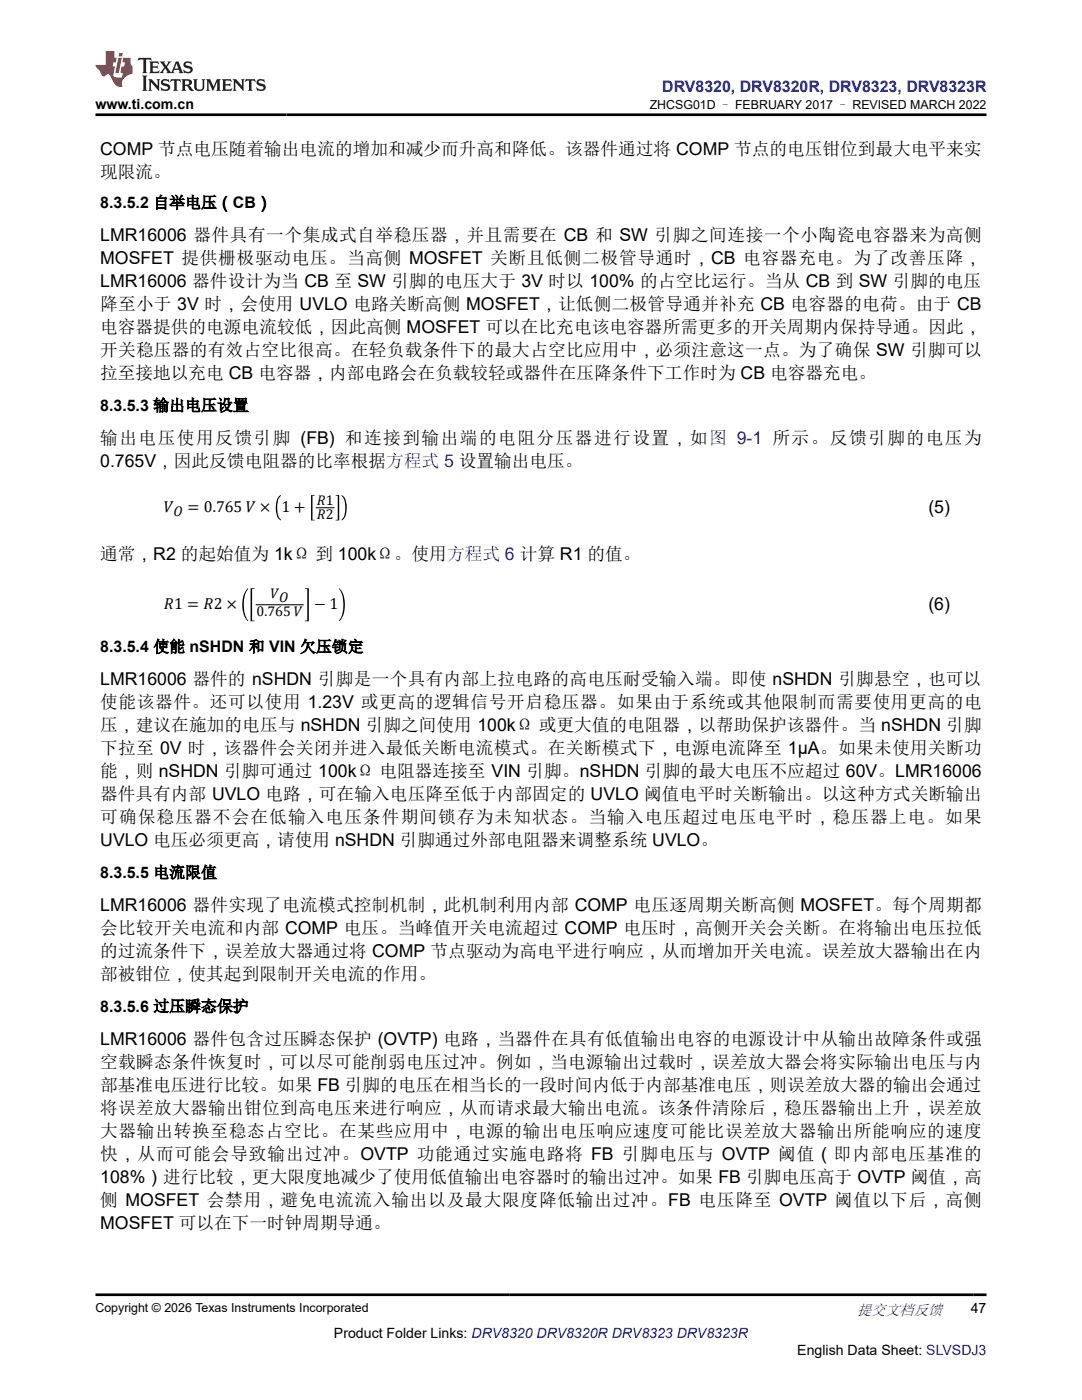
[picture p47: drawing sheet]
<svg xmlns="http://www.w3.org/2000/svg" width="216mm" height="279mm" viewBox="0 0 216 279" stroke-linecap="round" stroke-linejoin="round" font-family="sans-serif">
<defs><g id="words">
<g font-size="3.5">
<text x="20" y="30.9">COMP 节点电压随着输出电流的增加和减少而升高和降低。该器件通过将 COMP 节点的电压钳位到最大电平来实</text>
<text x="20" y="35.5">现限流。</text>
<text x="20" y="52.7">MOSFET 提供栅极驱动电压。当高侧 MOSFET 关断且低侧二极管导通时，CB 电容器充电。为了改善压降，</text>
<text x="20" y="48.1">LMR16006 器件具有一个集成式自举稳压器，并且需要在 CB 和 SW 引脚之间连接一个小陶瓷电容器来为高侧</text>
<text x="20" y="57.3">LMR16006 器件设计为当 CB 至 SW 引脚的电压大于 3V 时以 100% 的占空比运行。当从 CB 到 SW 引脚的电压</text>
<text x="20" y="61.8">降至小于 3V 时，会使用 UVLO 电路关断高侧 MOSFET，让低侧二极管导通并补充 CB 电容器的电荷。由于 CB</text>
<text x="20" y="71">开关稳压器的有效占空比很高。在轻负载条件下的最大占空比应用中，必须注意这一点。为了确保 SW 引脚可以</text>
<text x="20" y="66.4">电容器提供的电源电流较低，因此高侧 MOSFET 可以在比充电该电容器所需更多的开关周期内保持导通。因此，</text>
<text x="20" y="75.6">拉至接地以充电 CB 电容器，内部电路会在负载较轻或器件在压降条件下工作时为 CB 电容器充电。</text>
<text x="20" y="88.6">输出电压使用反馈引脚 (FB) 和连接到输出端的电阻分压器进行设置，如图 9-1 所示。反馈引脚的电压为</text>
<text x="20" y="93.1">0.765V，因此反馈电阻器的比率根据方程式 5 设置输出电压。</text>
<text x="185.2" y="102.3">(5)</text>
<text x="20" y="111.7">通常，R2 的起始值为 1kΩ 到 100kΩ。使用方程式 6 计算 R1 的值。</text>
<text x="185.2" y="121.7">(6)</text>
<text x="20" y="136.7">LMR16006 器件的 nSHDN 引脚是一个具有内部上拉电路的高电压耐受输入端。即使 nSHDN 引脚悬空，也可以</text>
<text x="20" y="141.3">使能该器件。还可以使用 1.23V 或更高的逻辑信号开启稳压器。如果由于系统或其他限制而需要使用更高的电</text>
<text x="20" y="145.9">压，建议在施加的电压与 nSHDN 引脚之间使用 100kΩ 或更大值的电阻器，以帮助保护该器件。当 nSHDN 引脚</text>
<text x="20" y="155.1">能，则 nSHDN 引脚可通过 100kΩ 电阻器连接至 VIN 引脚。nSHDN 引脚的最大电压不应超过 60V。LMR16006</text>
<text x="20" y="150.5">下拉至 0V 时，该器件会关闭并进入最低关断电流模式。在关断模式下，电源电流降至 1µA。如果未使用关断功</text>
<text x="20" y="159.7">器件具有内部 UVLO 电路，可在输入电压降至低于内部固定的 UVLO 阈值电平时关断输出。以这种方式关断输出</text>
<text x="20" y="164.2">可确保稳压器不会在低输入电压条件期间锁存为未知状态。当输入电压超过电压电平时，稳压器上电。如果</text>
<text x="20" y="168.8">UVLO 电压必须更高，请使用 nSHDN 引脚通过外部电阻器来调整系统 UVLO。</text>
<text x="20" y="181.8">LMR16006 器件实现了电流模式控制机制，此机制利用内部 COMP 电压逐周期关断高侧 MOSFET。每个周期都</text>
<text x="20" y="191">的过流条件下，误差放大器通过将 COMP 节点驱动为高电平进行响应，从而增加开关电流。误差放大器输出在内</text>
<text x="20" y="186.4">会比较开关电流和内部 COMP 电压。当峰值开关电流超过 COMP 电压时，高侧开关会关断。在将输出电压拉低</text>
<text x="20" y="195.5">部被钳位，使其起到限制开关电流的作用。</text>
<text x="20" y="208.5">LMR16006 器件包含过压瞬态保护 (OVTP) 电路，当器件在具有低值输出电容的电源设计中从输出故障条件或强</text>
<text x="20" y="213.1">空载瞬态条件恢复时，可以尽可能削弱电压过冲。例如，当电源输出过载时，误差放大器会将实际输出电压与内</text>
<text x="20" y="217.7">部基准电压进行比较。如果 FB 引脚的电压在相当长的一段时间内低于内部基准电压，则误差放大器的输出会通过</text>
<text x="20" y="222.3">将误差放大器输出钳位到高电压来进行响应，从而请求最大输出电流。该条件清除后，稳压器输出上升，误差放</text>
<text x="20" y="226.8">大器输出转换至稳态占空比。在某些应用中，电源的输出电压响应速度可能比误差放大器输出所能响应的速度</text>
<text x="20" y="231.4">快，从而可能会导致输出过冲。OVTP 功能通过实施电路将 FB 引脚电压与 OVTP 阈值（即内部电压基准的</text>
<text x="20" y="236">108%）进行比较，更大限度地减少了使用低值输出电容器时的输出过冲。如果 FB 引脚电压高于 OVTP 阈值，高</text>
<text x="20" y="245.2">MOSFET 可以在下一时钟周期导通。</text>
<text x="20" y="240.6">侧 MOSFET 会禁用，避免电流流入输出以及最大限度降低输出过冲。FB 电压降至 OVTP 阈值以下后，高侧</text>
</g>
<text font-size="3.2" fill="#00f" x="132.1" y="18.3">DRV8320, DRV8320R, DRV8323, DRV8323R</text>
<g font-size="3.2">
<text x="20" y="41.5">8.3.5.2 自举电压（CB）</text>
<text x="20" y="82">8.3.5.3 输出电压设置</text>
<text x="32.7" y="102.2">V</text>
<text x="32.7" y="121.6">R1 = R2 ×</text>
<text x="62.7" y="121.6">− 1</text>
<text x="20" y="130.1">8.3.5.4 使能 nSHDN 和 VIN 欠压锁定</text>
<text x="20" y="175.2">8.3.5.5 电流限值</text>
<text x="20" y="201.9">8.3.5.6 过压瞬态保护</text>
</g>
<text font-size="3" fill="#00f" x="171" y="262.4">提交文档反馈</text>
<g font-size="2.8">
<text x="19" y="21.7">www.ti.com.cn</text>
<text x="63.2" y="100.7">R1</text>
<text x="34.7" y="103">O = 0.765 V × 1 +</text>
<text x="63.2" y="103.5">R2</text>
<text x="54" y="119.3">V</text>
<text x="51.2" y="123">0.765 V</text>
<text x="55.7" y="120.1">O</text>
<text x="193.7" y="262.1">47</text>
<text x="66.6" y="266.9">Product Folder Links: DRV8320 DRV8320R DRV8323 DRV8323R</text>
<text x="159.1" y="270.3">English Data Sheet: SLVSDJ3</text>
</g>
<g font-size="2.5">
<text x="129.7" y="21.8">ZHCSG01D – FEBRUARY 2017 – REVISED MARCH 2022</text>
<text x="19" y="261.8">Copyright © 2026 Texas Instruments Incorporated</text>
</g>
</g></defs>
<path d="M55.7 99l.3-.2 .1 .2a3.9 3.9 0 0 0-.6 4l.6 .7-.1 .2a2.96 2.96 0 0 1-.9-3.1l.2-1.1zM68.2 98.8a2.96 2.96 0 0 1 1 3.1l-.5 1.5-.5 .5-.1-.2a3.9 3.9 0 0 0 .6-4l-.6-.7zM62.1 98.8h.7v.1h-.4v4.8h.4v.2h-.7zM67 98.8h.7v5.1h-.7v-.2h.4v-4.8h-.4zM49.5 117.4v.1a6.1 6.1 0 0 0 0 6.4v.1a5.4 5.4 0 0 1 0-6.6zM50 117.4h.8v.1h-.5v6.3h.5v.2h-.8zM60.8 117.4h.8v6.6h-.8v-.2h.5v-6.3h-.5zM67.7 117.4a5.4 5.4 0 0 1 0 6.6l-.1-.1a6.1 6.1 0 0 0 0-6.4z" fill="#000"/>
<path d="M63 101.3h3.7M51 120.7h9.6" fill="none" stroke="#000" stroke-width=".21"/>
<path d="M27.7 11.6l-.2 .5 .5-.2h.6v.1v2.2l-.2 .4h1l-.2-.4v-2.2v-.1h.5l.5 .2-.1-.5zM29.8 12.3l.2 .4v1.5l-.2 .4h1.9l.1-.6a1.08 1.08 0 0 1-1.3 .2v-.7h.6l.4 .2v-.7l-.4 .2h-.6v-.5l.2-.2a1 1 0 0 1 1 .3l-.1-.5zM31.8 12.3l1 1.1-1 1.2h.9l-.2-.2 .4-.8 .5 .8-.2 .2h1.6l-.2-.2 .1-.5h1l.1 .5-.1 .2h.9l-.2-.3-.8-2h-.5l-1 2.2-.8-1.1 .9-1.1h-.8l.2 .2-.5 .6-.3-.6 .1-.2zM35.2 12.7l.4 1h-.8zM36.8 12.4a.65 .65 0 0 0-.2 .7 .65 .65 0 0 0 .6 .5l.7 .1 .1 .3a.79 .79 0 0 1-.7 .4 .79 .79 0 0 1-.7-.5l.1 .7 .2-.1a.93 .93 0 0 0 1.1 .1 .93 .93 0 0 0 .4-1 1.46 1.46 0 0 0-1.2-.6l-.1-.3a1.09 1.09 0 0 1 1.2 .2l-.2-.6-.1 .1-.6-.2zM28.4 15.1l.2 .4v2.2l-.2 .4h1l-.2-.4v-2.2l.2-.4zM29.6 15.8l.2 .4v1.5l-.2 .4h.8l-.3-.4v-1.3l1.7 1.8v-2l.2-.4h-.8l.2 .2 .1 1.1-1.2-1.3zM32.3 15.9a.65 .65 0 0 0-.2 .8 .65 .65 0 0 0 .7 .4l.6 .2 .1 .2a.79 .79 0 0 1-.7 .4 .79 .79 0 0 1-.7-.5l.1 .7 .2-.1a.93 .93 0 0 0 1.1 .1 .93 .93 0 0 0 .4-.9 1.46 1.46 0 0 0-1.2-.6l-.1-.4a1.09 1.09 0 0 1 1.2 .2l-.2-.6-.1 .1-.6-.1zM34.1 15.8l-.1 .6a.63 .63 0 0 1 .7-.3l.1 1.6-.3 .4h1l-.2-.4v-1.6a.66 .66 0 0 1 .8 .3l-.1-.6zM36.2 15.8l.2 .4v1.5l-.2 .4h.9l-.2-.2v-.7h.5l.1 .2a.79 .79 0 0 0 1.2 .6l-1-.9a.61 .61 0 0 0 .6-.6 .61 .61 0 0 0-.5-.7zM36.9 16.1h.2a.47 .47 0 0 1 .5 .1 .47 .47 0 0 1 .1 .5l-.2 .1-.6 .1zM38.5 15.8l.2 .2a2.27 2.27 0 0 0 .4 2 1.04 1.04 0 0 0 1.7-.7v-1.3l.2-.2h-.8l.2 .4v1.1a.6 .6 0 0 1-.6 .6 .6 .6 0 0 1-.6-.6v-1.1l.3-.4zM41.1 15.8l.2 .4v1.5l-.2 .4h.7l-.2-.4v-1.4l.9 1.9 .8-1.9v1.4l-.2 .4h1l-.3-.4v-1.5l.3-.4h-.8l-.7 1.5-.7-1.5zM44.3 15.8l.2 .4v1.5l-.2 .4h1.9l.1-.6a1.09 1.09 0 0 1-1.3 .2v-.7h.6l.4 .2v-.6l-.4 .2h-.6v-.6l.2-.1a1.01 1.01 0 0 1 1 .3l-.1-.6zM46.4 15.8l.3 .4v1.5l-.3 .4h.8l-.2-.4v-1.3l1.6 1.8v-2l.2-.4h-.7l.2 .2v1.1l-1.2-1.3zM49 15.8l-.1 .6a.63 .63 0 0 1 .8-.3v1.6l-.3 .4h1l-.2-.4v-1.6a.66 .66 0 0 1 .8 .3l-.1-.6zM51.4 15.9a.65 .65 0 0 0-.2 .8 .65 .65 0 0 0 .6 .4l.6 .2 .2 .2a.79 .79 0 0 1-.8 .4 .79 .79 0 0 1-.6-.5l.1 .7 .2-.1a.93 .93 0 0 0 1 .1 .93 .93 0 0 0 .5-.9 1.46 1.46 0 0 0-1.3-.6l-.1-.4a1.09 1.09 0 0 1 1.3 .2l-.2-.6-.2 .1-.5-.1z" fill="#231f20"/>
<path d="M21.1 10.2v2.8h-2.1l.1 .3 .9 1a.95 .95 0 0 0 .9 .9 .59 .59 0 0 1 .6-.4 .59 .59 0 0 1 .5 .4l.4 .7a1.59 1.59 0 0 0 2.1 1.4 1.61 1.61 0 0 1 1-2.3l1-.3-.1-1.5a1.59 1.59 0 0 1-.4-1.7h-1.4l-.2 .9h.5l-.1 .9h-.5l-.2 1v.2l.4 .1-.2 .9h-.6a.73 .73 0 0 1-1.1-.7l.3-1.5h-.5l.2-.9h.5l.2-.9h-.5v-1.3zM23.6 11.5l-.6 3.1h.7l.6-3.1zM23.8 10.6l-.1 .6h.7l.1-.6z" fill="#ed1c24"/>
<path d="M19 22.9h177.8M19 258.4h177.8" fill="none" stroke="#000" stroke-width=".53"/>
<use href="#words"/>
</svg>
